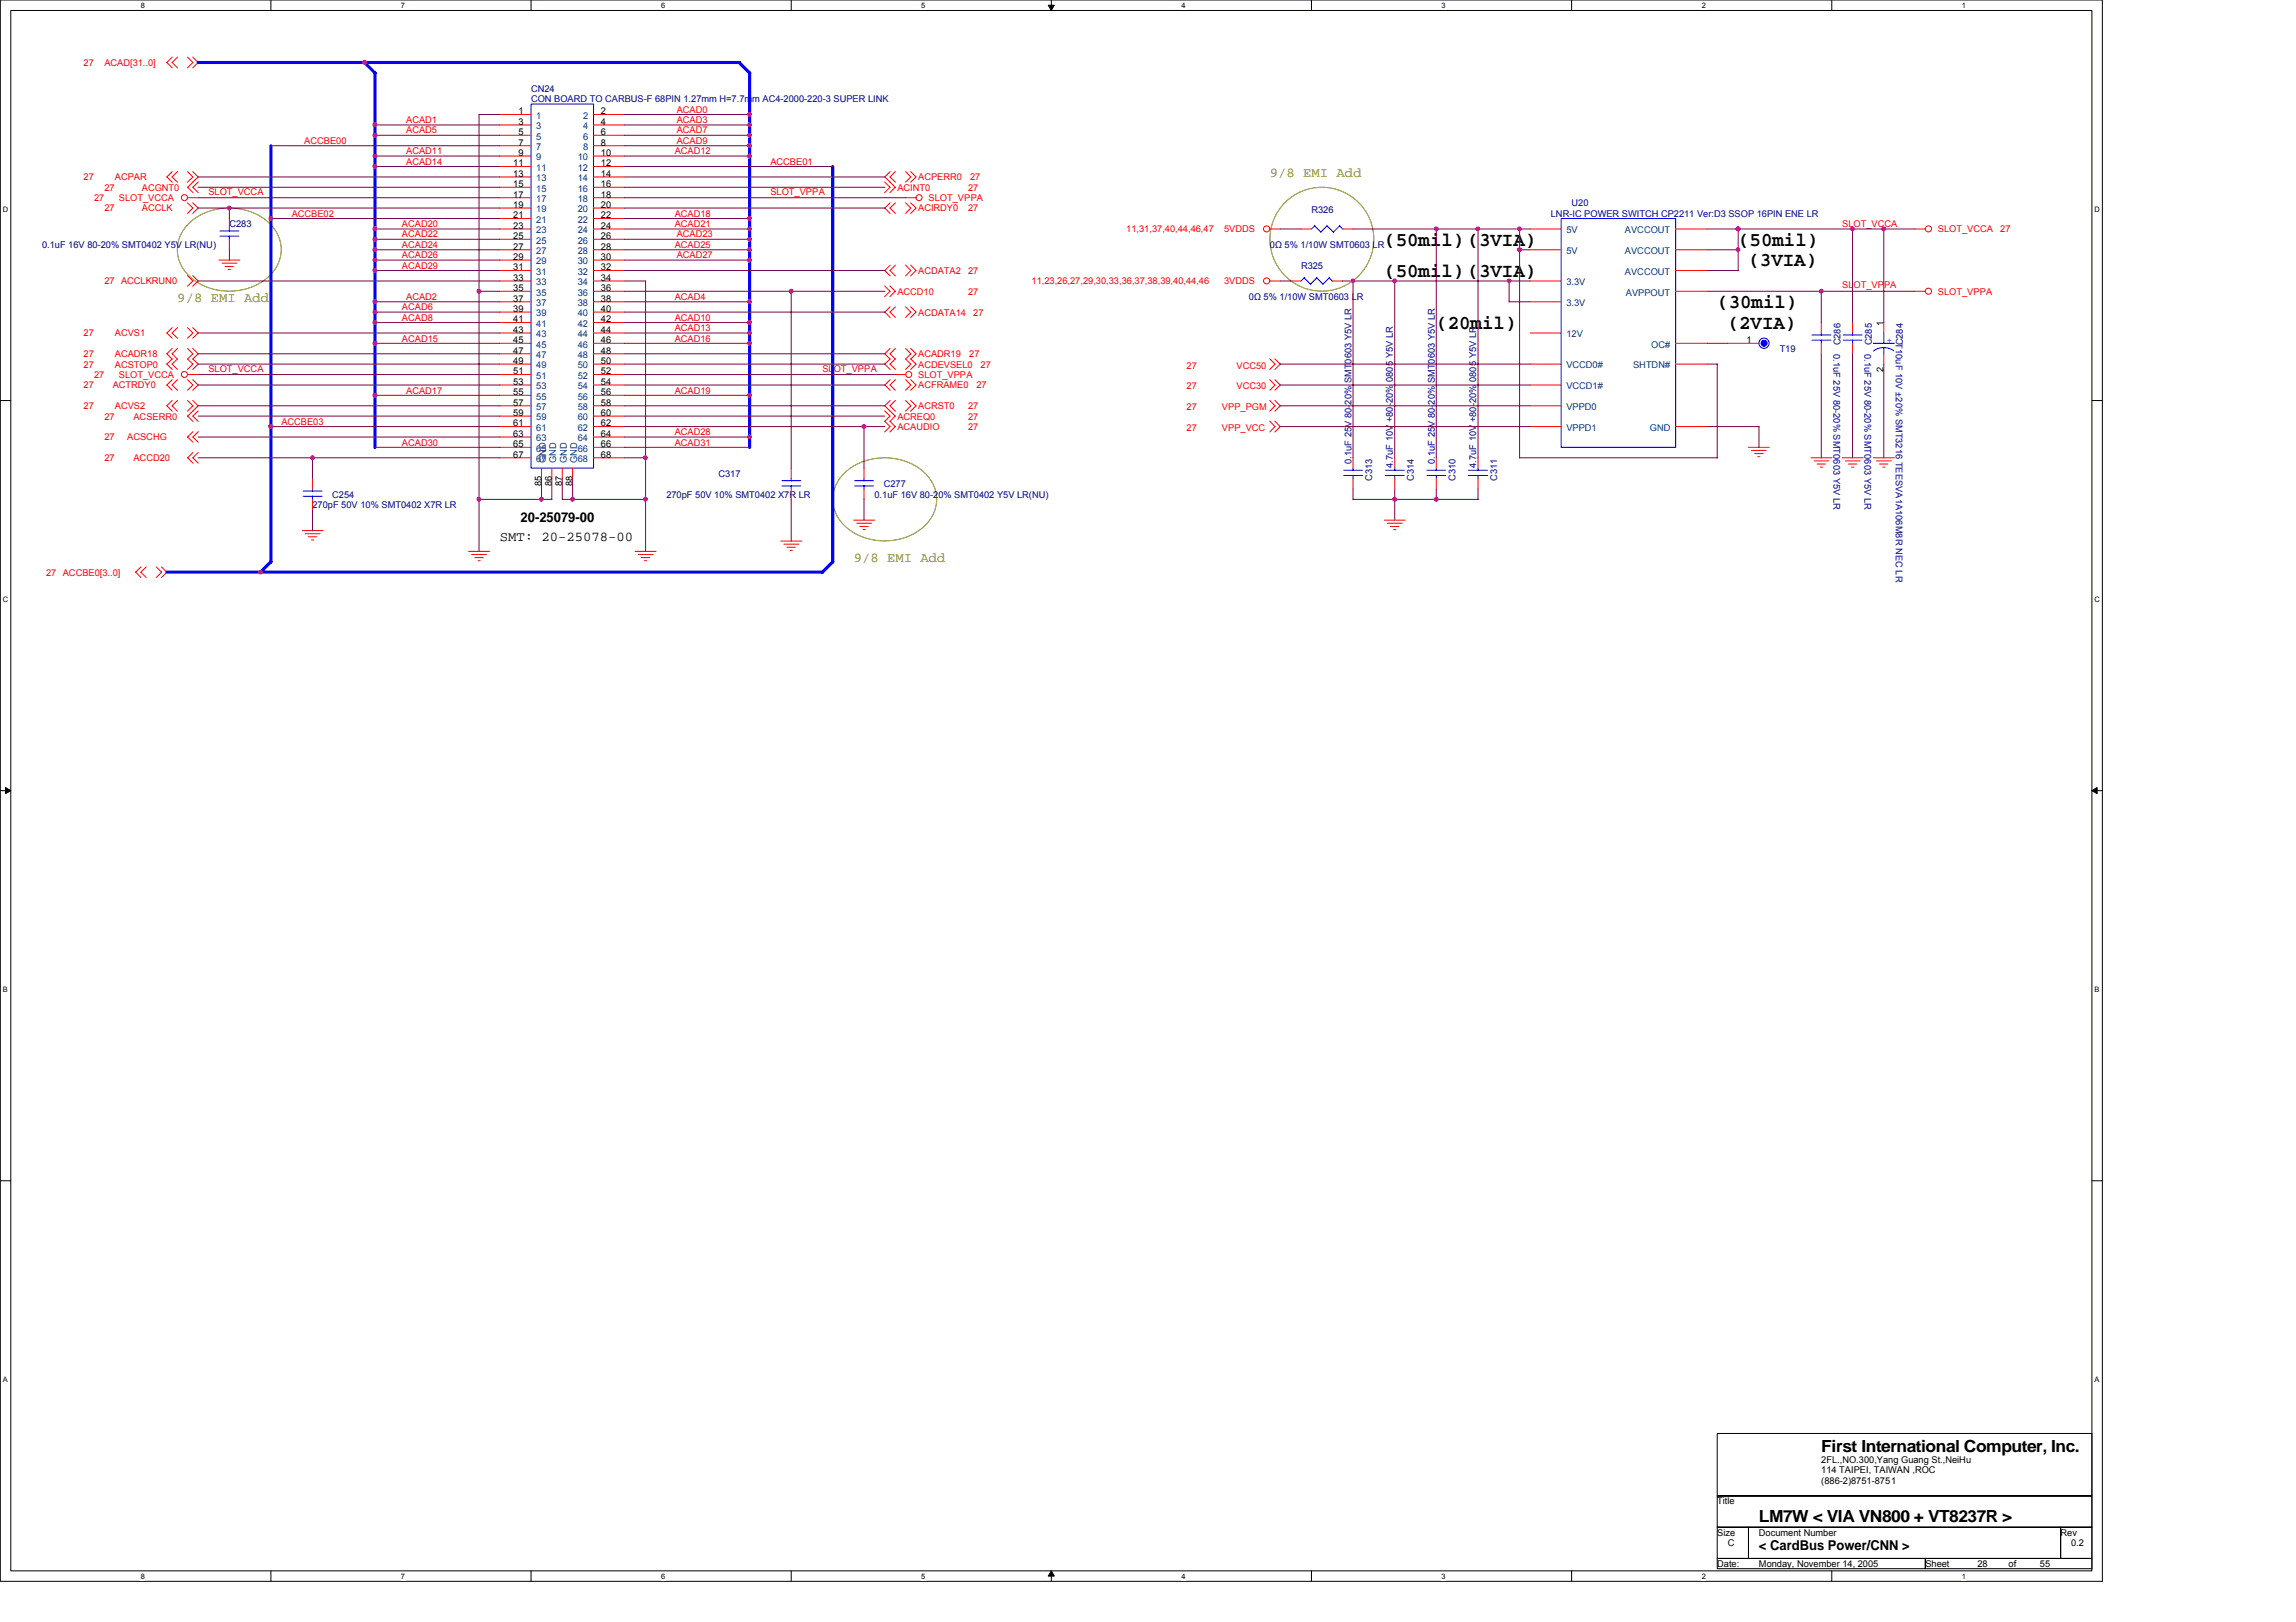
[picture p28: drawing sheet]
<svg xmlns="http://www.w3.org/2000/svg" width="297mm" height="210mm" viewBox="0 0 297 210" stroke-linecap="round" stroke-linejoin="round" font-family="sans-serif">
<defs><g id="words">
<g font-size="2.6">
<text x="179.1" y="31.8">(50mil)(3VIA)</text>
<text x="179.1" y="35.8">(50mil)(3VIA)</text>
<text x="224.9" y="31.8">(50mil)</text>
<text x="226.2" y="34.5">(3VIA)</text>
<text x="222.2" y="39.8">(30mil)</text>
<text x="185.8" y="42.5">(20mil)</text>
<text x="223.5" y="42.5">(2VIA)</text>
</g>
<g font-size="2.2">
<text x="235.6" y="187.9">First International Computer, Inc.</text>
<text x="227.6" y="197">LM7W &lt; VIA VN800 + VT8237R &gt;</text>
</g>
<g font-size="1.8" fill="#808000">
<text x="164.3" y="22.9">9/8 EMI Add</text>
<text x="22.9" y="39.1">9/8 EMI Add</text>
<text x="110.4" y="72.7">9/8 EMI Add</text>
</g>
<g font-size="1.8">
<text x="64.7" y="70">SMT: 20-25078-00</text>
<text x="67.3" y="67.6">20-25079-00</text>
<text x="227.6" y="200.6">&lt; CardBus Power/CNN &gt;</text>
</g>
<g font-size="1.2" fill="#f00">
<text x="10.8" y="8.5">27</text>
<text x="13.5" y="8.5">ACAD[31..0]</text>
<text x="52.6" y="15.9">ACAD1</text>
<text x="52.6" y="17.3">ACAD5</text>
<text x="87.5" y="17.3">ACAD7</text>
<text x="87.5" y="15.9">ACAD3</text>
<text x="87.5" y="14.6">ACAD0</text>
<text x="10.8" y="23.3">27</text>
<text x="14.9" y="23.3">ACPAR</text>
<text x="39.4" y="18.6">ACCBE00</text>
<text x="52.6" y="21.3">ACAD14</text>
<text x="52.6" y="20">ACAD11</text>
<text x="87.3" y="20">ACAD12</text>
<text x="87.5" y="18.6">ACAD9</text>
<text x="99.7" y="21.3">ACCBE01</text>
<text x="118.8" y="23.3">ACPERR0</text>
<text x="125.5" y="23.3">27</text>
<text x="12.2" y="26">27</text>
<text x="13.5" y="24.7">27</text>
<text x="13.5" y="27.4">27</text>
<text x="15.4" y="26">SLOT_VCCA</text>
<text x="18.3" y="24.7">ACGNT0</text>
<text x="18.3" y="27.4">ACCLK</text>
<text x="27" y="25.2">SLOT_VCCA</text>
<text x="37.7" y="28">ACCBE02</text>
<text x="52" y="29.4">ACAD20</text>
<text x="87.3" y="29.4">ACAD21</text>
<text x="87.3" y="28">ACAD18</text>
<text x="99.7" y="25.2">SLOT_VPPA</text>
<text x="116.1" y="24.7">ACINT0</text>
<text x="118.8" y="27.4">ACIRDY0</text>
<text x="120.1" y="26">SLOT_VPPA</text>
<text x="125.2" y="27.4">27</text>
<text x="125.2" y="24.7">27</text>
<text x="238.3" y="29.4">SLOT_VCCA</text>
<text x="52" y="33.4">ACAD26</text>
<text x="52" y="34.8">ACAD29</text>
<text x="52" y="30.7">ACAD22</text>
<text x="52" y="32.1">ACAD24</text>
<text x="87.3" y="32.1">ACAD25</text>
<text x="87.5" y="33.4">ACAD27</text>
<text x="87.5" y="30.7">ACAD23</text>
<text x="118.8" y="35.4">ACDATA2</text>
<text x="125.2" y="35.4">27</text>
<text x="145.7" y="30.1">11,31,37,40,44,46,47</text>
<text x="158.4" y="30.1">5VDDS</text>
<text x="250.7" y="30.1">SLOT_VCCA</text>
<text x="258.8" y="30.1">27</text>
<text x="13.5" y="36.8">27 ACCLKRUN0</text>
<text x="52" y="40.2">ACAD6</text>
<text x="52" y="41.5">ACAD8</text>
<text x="52.6" y="38.8">ACAD2</text>
<text x="87.3" y="38.8">ACAD4</text>
<text x="87.3" y="41.5">ACAD10</text>
<text x="116.1" y="38.1">ACCD10</text>
<text x="118.8" y="40.8">ACDATA14</text>
<text x="125.2" y="38.1">27</text>
<text x="125.9" y="40.8">27</text>
<text x="133.5" y="36.8">11,23,26,27,29,30,33,36,37,38,39,40,44,46</text>
<text x="158.4" y="36.8">3VDDS</text>
<text x="238.3" y="37.3">SLOT_VPPA</text>
<text x="250.7" y="38.1">SLOT_VPPA</text>
<text x="10.8" y="47.6">27</text>
<text x="10.8" y="46.2">27</text>
<text x="10.8" y="43.5">27</text>
<text x="14.9" y="47.6">ACSTOP0</text>
<text x="14.9" y="46.2">ACADR18</text>
<text x="14.9" y="43.5">ACVS1</text>
<text x="52" y="44.2">ACAD15</text>
<text x="87.3" y="42.8">ACAD13</text>
<text x="87.3" y="44.2">ACAD16</text>
<text x="118.8" y="47.6">ACDEVSEL0</text>
<text x="118.8" y="46.2">ACADR19</text>
<text x="125.4" y="46.2">27</text>
<text x="126.9" y="47.6">27</text>
<text x="153.5" y="47.7">27</text>
<text x="160" y="47.7">VCC50</text>
<text x="10.8" y="52.9">27</text>
<text x="10.8" y="50.2">27</text>
<text x="12.2" y="48.9">27</text>
<text x="14.6" y="50.2">ACTRDY0</text>
<text x="14.9" y="52.9">ACVS2</text>
<text x="15.4" y="48.9">SLOT_VCCA</text>
<text x="27" y="48.1">SLOT_VCCA</text>
<text x="52.6" y="50.9">ACAD17</text>
<text x="87.3" y="50.9">ACAD19</text>
<text x="106.4" y="48.1">SLOT_VPPA</text>
<text x="118.8" y="50.2">ACFRAME0</text>
<text x="118.8" y="52.9">ACRST0</text>
<text x="118.8" y="48.9">SLOT_VPPA</text>
<text x="125.2" y="52.9">27</text>
<text x="126.3" y="50.2">27</text>
<text x="153.5" y="53.1">27</text>
<text x="153.5" y="50.4">27</text>
<text x="158.1" y="53.1">VPP_PGM</text>
<text x="160" y="50.4">VCC30</text>
<text x="13.5" y="57">27</text>
<text x="13.5" y="54.3">27</text>
<text x="13.5" y="59.7">27</text>
<text x="16.5" y="57">ACSCHG</text>
<text x="17.3" y="54.3">ACSERR0</text>
<text x="17.3" y="59.7">ACCD20</text>
<text x="36.4" y="54.9">ACCBE03</text>
<text x="52" y="57.7">ACAD30</text>
<text x="87.3" y="57.7">ACAD31</text>
<text x="87.3" y="56.3">ACAD28</text>
<text x="116.1" y="55.6">ACAUDIO</text>
<text x="116.1" y="54.3">ACREQ0</text>
<text x="125.2" y="54.3">27</text>
<text x="125.2" y="55.6">27</text>
<text x="153.5" y="55.8">27</text>
<text x="158.1" y="55.8">VPP_VCC</text>
<text x="6" y="74.5">27 ACCBE0[3..0]</text>
</g>
<g font-size="1.2" fill="#000080">
<text x="68.7" y="11.9">CN24</text>
<text x="68.7" y="13.2">CON BOARD TO CARBUS-F 68PIN 1.27mm H=7.7mm AC4-2000-220-3 SUPER LINK</text>
<text x="29.7" y="29.4">C283</text>
<text x="169.7" y="27.6">R326</text>
<text x="200.6" y="28">LNR-IC POWER SWITCH CP2211 Ver:D3 SSOP 16PIN ENE LR</text>
<text x="203.3" y="26.7">U20</text>
<text x="5.4" y="32.1">0.1uF 16V 80-20% SMT0402 Y5V LR(NU)</text>
<text x="164.3" y="32.1">0Ω 5% 1/10W SMT0603 LR</text>
<text x="168.3" y="34.8">R325</text>
<text x="161.6" y="38.8">0Ω 5% 1/10W SMT0603 LR</text>
<text x="230.2" y="45.5">T19</text>
<text x="237.2" y="45.8" transform="rotate(90 237.2 45.8)">0.1uF 25V 80-20% SMT0603 Y5V LR</text>
<text x="238.1" y="44.7" transform="rotate(-90 238.1 44.7)">C286</text>
<text x="241.2" y="45.8" transform="rotate(90 241.2 45.8)">0.1uF 25V 80-20% SMT0603 Y5V LR</text>
<text x="242.1" y="44.7" transform="rotate(-90 242.1 44.7)">C285</text>
<text x="245.3" y="44.4" transform="rotate(90 245.3 44.4)">T10uF 10V ±20% SMT3216 TEESVA1A106M8R NEC LR</text>
<text x="246.2" y="44.7" transform="rotate(-90 246.2 44.7)">C284</text>
<text x="40.4" y="65.7">270pF 50V 10% SMT0402 X7R LR</text>
<text x="43" y="64.4">C254</text>
<text x="86.2" y="64.4">270pF 50V 10% SMT0402 X7R LR</text>
<text x="92.9" y="61.7">C317</text>
<text x="113.1" y="64.4">0.1uF 16V 80-20% SMT0402 Y5V LR(NU)</text>
<text x="114.3" y="63">C277</text>
<text x="174.8" y="60" transform="rotate(-90 174.8 60)">0.1uF 25V 80-20% SMT0603 Y5V LR</text>
<text x="177.5" y="62.2" transform="rotate(-90 177.5 62.2)">C313</text>
<text x="180.2" y="60.6" transform="rotate(-90 180.2 60.6)">4.7uF 10V +80-20% 0805 Y5V LR</text>
<text x="182.9" y="62.2" transform="rotate(-90 182.9 62.2)">C314</text>
<text x="185.6" y="60" transform="rotate(-90 185.6 60)">0.1uF 25V 80-20% SMT0603 Y5V LR</text>
<text x="188.3" y="62.2" transform="rotate(-90 188.3 62.2)">C310</text>
<text x="191" y="60.6" transform="rotate(-90 191 60.6)">4.7uF 10V +80-20% 0805 Y5V LR</text>
<text x="193.7" y="62.2" transform="rotate(-90 193.7 62.2)">C311</text>
</g>
<g font-size="1.2">
<text x="67.1" y="14.8">1</text>
<text x="67.1" y="16.2">3</text>
<text x="67.1" y="17.5">5</text>
<text x="77.7" y="14.8">2</text>
<text x="77.7" y="16.2">4</text>
<text x="77.7" y="17.5">6</text>
<text x="66.4" y="21.5">11</text>
<text x="66.4" y="22.9">13</text>
<text x="67.1" y="18.8">7</text>
<text x="67.1" y="20.2">9</text>
<text x="77.7" y="18.8">8</text>
<text x="77.7" y="20.2">10</text>
<text x="77.7" y="21.5">12</text>
<text x="77.7" y="22.9">14</text>
<text x="66.4" y="24.2">15</text>
<text x="66.4" y="25.6">17</text>
<text x="66.4" y="26.9">19</text>
<text x="66.4" y="28.3">21</text>
<text x="66.4" y="29.6">23</text>
<text x="77.7" y="24.2">16</text>
<text x="77.7" y="25.6">18</text>
<text x="77.7" y="26.9">20</text>
<text x="77.7" y="28.3">22</text>
<text x="77.7" y="29.6">24</text>
<text x="66.4" y="30.9">25</text>
<text x="66.4" y="32.3">27</text>
<text x="66.4" y="33.6">29</text>
<text x="66.4" y="35">31</text>
<text x="77.7" y="30.9">26</text>
<text x="77.7" y="32.3">28</text>
<text x="77.7" y="33.6">30</text>
<text x="77.7" y="35">32</text>
<text x="66.4" y="36.3">33</text>
<text x="66.4" y="37.7">35</text>
<text x="66.4" y="39">37</text>
<text x="66.4" y="40.4">39</text>
<text x="66.4" y="41.7">41</text>
<text x="77.7" y="36.3">34</text>
<text x="77.7" y="37.7">36</text>
<text x="77.7" y="39">38</text>
<text x="77.7" y="40.4">40</text>
<text x="77.7" y="41.7">42</text>
<text x="66.4" y="43.1">43</text>
<text x="66.4" y="44.4">45</text>
<text x="66.4" y="45.8">47</text>
<text x="66.4" y="47.1">49</text>
<text x="77.7" y="43.1">44</text>
<text x="77.7" y="44.4">46</text>
<text x="77.7" y="45.8">48</text>
<text x="77.7" y="47.1">50</text>
<text x="225.9" y="44.4">1</text>
<text x="243.7" y="42.1" transform="rotate(-90 243.7 42.1)">1</text>
<text x="66.4" y="48.5">51</text>
<text x="66.4" y="49.8">53</text>
<text x="66.4" y="51.1">55</text>
<text x="66.4" y="52.5">57</text>
<text x="66.4" y="53.8">59</text>
<text x="77.7" y="48.5">52</text>
<text x="77.7" y="49.8">54</text>
<text x="77.7" y="51.1">56</text>
<text x="77.7" y="52.5">58</text>
<text x="77.7" y="53.8">60</text>
<text x="243.7" y="48.1" transform="rotate(-90 243.7 48.1)">2</text>
<text x="66.4" y="55.2">61</text>
<text x="66.4" y="56.5">63</text>
<text x="66.4" y="57.9">65</text>
<text x="66.4" y="59.2">67</text>
<text x="77.7" y="55.2">62</text>
<text x="77.7" y="56.5">64</text>
<text x="77.7" y="57.9">66</text>
<text x="77.7" y="59.2">68</text>
<text x="70" y="62.9" transform="rotate(-90 70 62.9)">85</text>
<text x="71.4" y="62.9" transform="rotate(-90 71.4 62.9)">86</text>
<text x="72.7" y="62.9" transform="rotate(-90 72.7 62.9)">87</text>
<text x="74.1" y="62.9" transform="rotate(-90 74.1 62.9)">88</text>
<text x="235.6" y="189.3">2FL.,NO.300,Yang Guang St.,NeiHu</text>
<text x="235.6" y="190.6">114 TAIPEI, TAIWAN ,ROC</text>
<text x="222.2" y="194.7">Title</text>
<text x="235.6" y="192">(886-2)8751-8751</text>
<text x="222.2" y="198.7">Size</text>
<text x="222.2" y="202.8">Date:</text>
<text x="223.5" y="200.1">C</text>
<text x="227.6" y="198.7">Document Number</text>
<text x="227.6" y="202.8">Monday, November 14, 2005</text>
<text x="249.1" y="202.8">Sheet</text>
<text x="255.8" y="202.8">28</text>
<text x="259.9" y="202.8">of</text>
<text x="263.9" y="202.8">55</text>
<text x="266.6" y="198.7">Rev</text>
<text x="267.9" y="200.1">0.2</text>
</g>
<g font-size="1.2" fill="#004080">
<text x="69.4" y="15.4">1</text>
<text x="69.4" y="16.7">3</text>
<text x="75.4" y="15.4">2</text>
<text x="75.4" y="16.7">4</text>
<text x="69.4" y="18.1">5</text>
<text x="69.4" y="19.4">7</text>
<text x="69.4" y="20.7">9</text>
<text x="69.4" y="22.1">11</text>
<text x="69.4" y="23.5">13</text>
<text x="74.8" y="20.7">10</text>
<text x="74.8" y="22.1">12</text>
<text x="74.8" y="23.5">14</text>
<text x="75.4" y="18.1">6</text>
<text x="75.4" y="19.4">8</text>
<text x="69.4" y="24.8">15</text>
<text x="69.4" y="26.1">17</text>
<text x="69.4" y="27.5">19</text>
<text x="69.4" y="28.8">21</text>
<text x="74.8" y="24.8">16</text>
<text x="74.8" y="26.1">18</text>
<text x="74.8" y="27.5">20</text>
<text x="74.8" y="28.8">22</text>
<text x="69.4" y="30.2">23</text>
<text x="69.4" y="31.5">25</text>
<text x="69.4" y="32.9">27</text>
<text x="69.4" y="34.2">29</text>
<text x="69.4" y="35.6">31</text>
<text x="74.8" y="30.2">24</text>
<text x="74.8" y="31.5">26</text>
<text x="74.8" y="32.9">28</text>
<text x="74.8" y="34.2">30</text>
<text x="74.8" y="35.6">32</text>
<text x="202.6" y="32.9">5V</text>
<text x="202.6" y="30.2">5V</text>
<text x="210.2" y="30.2">AVCCOUT</text>
<text x="210.2" y="32.9">AVCCOUT</text>
<text x="210.2" y="35.6">AVCCOUT</text>
<text x="69.4" y="36.9">33</text>
<text x="69.4" y="38.2">35</text>
<text x="69.4" y="39.6">37</text>
<text x="69.4" y="40.9">39</text>
<text x="74.8" y="36.9">34</text>
<text x="74.8" y="38.2">36</text>
<text x="74.8" y="39.6">38</text>
<text x="74.8" y="40.9">40</text>
<text x="202.6" y="39.6">3.3V</text>
<text x="202.6" y="36.9">3.3V</text>
<text x="210.4" y="38.2">AVPPOUT</text>
<text x="69.4" y="42.3">41</text>
<text x="69.4" y="43.6">43</text>
<text x="69.4" y="45">45</text>
<text x="69.4" y="46.3">47</text>
<text x="69.4" y="47.7">49</text>
<text x="74.8" y="42.3">42</text>
<text x="74.8" y="43.6">44</text>
<text x="74.8" y="45">46</text>
<text x="74.8" y="46.3">48</text>
<text x="74.8" y="47.7">50</text>
<text x="202.6" y="47.7">VCCD0#</text>
<text x="202.6" y="43.6">12V</text>
<text x="211.3" y="47.7">SHTDN#</text>
<text x="213.6" y="45">OC#</text>
<text x="69.4" y="49">51</text>
<text x="69.4" y="50.4">53</text>
<text x="69.4" y="51.7">55</text>
<text x="69.4" y="53.1">57</text>
<text x="74.8" y="49">52</text>
<text x="74.8" y="50.4">54</text>
<text x="74.8" y="51.7">56</text>
<text x="74.8" y="53.1">58</text>
<text x="202.6" y="50.4">VCCD1#</text>
<text x="202.6" y="53.1">VPPD0</text>
<text x="69.4" y="54.4">59</text>
<text x="69.4" y="55.8">61</text>
<text x="69.4" y="57.1">63</text>
<text x="69.4" y="58.4">65</text>
<text x="69.4" y="59.8">67</text>
<text x="70.6" y="59.9" transform="rotate(-90 70.6 59.9)">GND</text>
<text x="72" y="59.9" transform="rotate(-90 72 59.9)">GND</text>
<text x="73.3" y="59.9" transform="rotate(-90 73.3 59.9)">GND</text>
<text x="74.7" y="59.9" transform="rotate(-90 74.7 59.9)">GND</text>
<text x="74.8" y="54.4">60</text>
<text x="74.8" y="55.8">62</text>
<text x="74.8" y="57.1">64</text>
<text x="74.8" y="58.4">66</text>
<text x="74.8" y="59.8">68</text>
<text x="202.6" y="55.8">VPPD1</text>
<text x="213.4" y="55.8">GND</text>
</g>
<text font-size="1.2" fill="#00f" x="244.1" y="44.3">+</text>
<g font-size="1">
<text x="18.2" y="1">8</text>
<text x="51.9" y="1">7</text>
<text x="85.5" y="1">6</text>
<text x="119.2" y="1">5</text>
<text x="152.8" y="1">4</text>
<text x="186.5" y="1">3</text>
<text x="220.2" y="1">2</text>
<text x="253.8" y="1">1</text>
<text x=".4" y="27.4">D</text>
<text x="271" y="27.4">D</text>
<text x=".4" y="77.9">C</text>
<text x="271" y="77.9">C</text>
<text x=".4" y="128.4">B</text>
<text x="271" y="128.4">B</text>
<text x=".4" y="178.9">A</text>
<text x="271" y="178.9">A</text>
<text x="18.2" y="204.3">8</text>
<text x="51.9" y="204.3">7</text>
<text x="85.5" y="204.3">6</text>
<text x="119.2" y="204.3">5</text>
<text x="152.8" y="204.3">4</text>
<text x="186.5" y="204.3">3</text>
<text x="220.2" y="204.3">2</text>
<text x="253.8" y="204.3">1</text>
</g>
</g></defs>
<path d="M0 0h272v204.6h-272zM1.4 1.4h269.2v201.9h-269.2z" fill="none" stroke="#000" stroke-width=".13"/>
<g fill="#fff">
<path d="M18.2 .1h.6v1.1h-.6z"/>
<path d="M18.2 203.4h.6v1.1h-.6z"/>
</g>
<path d="M35 0v1.4M35 203.3v1.3" fill="none" stroke="#000" stroke-width=".13"/>
<g fill="#fff">
<path d="M51.9 .1h.5v1.1h-.5z"/>
<path d="M51.9 203.4h.5v1.1h-.5z"/>
</g>
<path d="M68.7 0v1.4M68.7 203.3v1.3" fill="none" stroke="#000" stroke-width=".13"/>
<g fill="#fff">
<path d="M85.5 .1h.6v1.1h-.6z"/>
<path d="M85.5 203.4h.6v1.1h-.6z"/>
</g>
<path d="M102.4 0v1.4M102.4 203.3v1.3" fill="none" stroke="#000" stroke-width=".13"/>
<g fill="#fff">
<path d="M119.2 .1h.5v1.1h-.5z"/>
<path d="M119.2 203.4h.5v1.1h-.5z"/>
</g>
<path d="M136 0v1.4M136 203.3v1.3" fill="none" stroke="#000" stroke-width=".13"/>
<path d="M135.6 .7h.8l-.4 .7zM136 203.3l.4 .7h-.8z" fill="#000" stroke="#000" stroke-width=".13"/>
<g fill="#fff">
<path d="M152.8 .1h.6v1.1h-.6z"/>
<path d="M152.8 203.4h.6v1.1h-.6z"/>
</g>
<path d="M169.7 0v1.4M169.7 203.3v1.3" fill="none" stroke="#000" stroke-width=".13"/>
<g fill="#fff">
<path d="M186.5 .1h.5v1.1h-.5z"/>
<path d="M186.5 203.4h.5v1.1h-.5z"/>
</g>
<path d="M203.3 0v1.4M203.3 203.3v1.3" fill="none" stroke="#000" stroke-width=".13"/>
<g fill="#fff">
<path d="M220.2 .1h.5v1.1h-.5z"/>
<path d="M220.2 203.4h.5v1.1h-.5z"/>
</g>
<path d="M237 0v1.4M237 203.3v1.3" fill="none" stroke="#000" stroke-width=".13"/>
<g fill="#fff">
<path d="M253.8 .1h.5v1.1h-.5z"/>
<path d="M253.8 203.4h.5v1.1h-.5z"/>
<path d="M.4 26.6h.7v1h-.7z"/>
<path d="M271 26.6h.6v1h-.6z"/>
<path d="M.4 77.1h.7v1h-.7z"/>
<path d="M271 77.1h.6v1h-.6z"/>
</g>
<path d="M0 51.8h1.4M270.6 51.8h1.4" fill="none" stroke="#000" stroke-width=".13"/>
<g fill="#fff">
<path d="M.4 127.6h.6v1h-.6z"/>
<path d="M271 127.6h.6v1h-.6z"/>
</g>
<path d="M0 102.3h1.4M270.6 102.3h1.4" fill="none" stroke="#000" stroke-width=".13"/>
<path d="M.7 101.9l.7 .4-.7 .4zM270.6 102.3l.7-.4v.8z" fill="#000" stroke="#000" stroke-width=".13"/>
<g fill="#fff">
<path d="M.4 178h.6v1.1h-.6z"/>
<path d="M271 178h.6v1.1h-.6z"/>
</g>
<path d="M0 152.8h1.4M270.6 152.8h1.4M222.2 185.5h48.4v8.1h-48.4zM222.2 193.6h48.4v4h-48.4zM222.2 197.6h4v4.1h-4zM226.2 197.6h40.4v4.1h-40.4zM266.6 197.6h4v4.1h-4zM222.2 201.7h26.9v1.3h-26.9zM249.1 201.7h21.5v1.3h-21.5z" fill="none" stroke="#000" stroke-width=".13"/>
<g fill="none" stroke="#808000" stroke-width=".13">
<path d="M24.2 29.1a7.8 7.8 0 0 1 10.9 0 4.6 4.6 0 0 1-.7 7 7.8 7.8 0 0 1-10.2-.6 4.5 4.5 0 0 1 0-6.4zM109 61.4a7.8 7.8 0 0 1 10.9 0 4.6 4.6 0 0 1-.7 7 7.8 7.8 0 0 1-10.2-.6 4.5 4.5 0 0 1 0-6.4z"/>
<circle cx="171" cy="31" r="6.7"/>
</g>
<g fill="none" stroke="#f00" stroke-width=".13">
<path d="M22.3 7.4l-.7 .7 .7 .7M23 7.4l-.7 .7 .7 .7M24.3 7.4l.7 .7-.7 .7M24.9 7.4l.7 .7-.7 .7M64.7 14.8h4M64.7 16.2h4M64.7 17.5h4M64.7 18.9h4M76.8 14.8h4M76.8 16.2h4M76.8 17.5h4M76.8 18.9h4"/>
<path d="M22.3 22.2l-.7 .7 .7 .7M23 22.2l-.7 .7 .7 .7M24.3 26.2l.7 .7-.7 .7M24.3 35.7l.7 .7-.7 .6M24.3 25.6h1.3M24.3 22.2l.7 .7-.7 .7M24.9 26.2l.7 .7-.7 .7M24.9 35.7l.7 .7-.7 .6M24.9 22.2l.7 .7-.7 .7M25 23.5l-.7 .7 .7 .7M25.7 23.5l-.7 .7 .7 .7M28.3 33.7h2.7"/>
<path d="M28.7 34.1h1.9M29.1 34.5h1.1M29.5 34.9h.3M29.7 28.3v1.3M29.7 31v1.3M64.7 25.6h4M64.7 29.6h4M64.7 36.4h4M64.7 37.7h4M64.7 33.7h4M64.7 32.3h4M64.7 35h4"/>
<path d="M64.7 39.1h4M64.7 20.2h4M64.7 21.5h4M64.7 22.9h4M64.7 24.2h4M64.7 26.9h4M64.7 28.3h4M64.7 31h4M76.8 25.6h4M76.8 29.6h4M76.8 36.4h4M76.8 37.7h4"/>
<path d="M76.8 33.7h4M76.8 32.3h4M76.8 35h4M76.8 39.1h4M76.8 20.2h4M76.8 21.5h4M76.8 22.9h4M76.8 24.2h4M76.8 26.9h4M76.8 28.3h4M76.8 31h4M114.4 23.5l.7 .7-.7 .7"/>
<path d="M114.4 37l.7 .7-.7 .7M115.1 23.5l.7 .7-.7 .7M115.1 37l.7 .7-.7 .7M115.2 26.2l-.7 .7 .7 .7M115.2 39.7l-.7 .7 .7 .7M115.2 34.3l-.7 .7 .7 .7M115.2 22.2l-.7 .7 .7 .7M115.8 26.2l-.7 .7 .7 .7M115.8 39.7l-.7 .7 .7 .7M115.8 34.3l-.7 .7 .7 .7M115.8 22.2l-.7 .7 .7 .7M117.2 26.2l.6 .7-.6 .7"/>
<path d="M117.2 39.7l.6 .7-.6 .7M117.2 34.3l.6 .7-.6 .7M117.2 22.2l.6 .7-.6 .7M117.2 25.6h1.3M117.8 26.2l.7 .7-.7 .7M117.8 39.7l.7 .7-.7 .7M117.8 34.3l.7 .7-.7 .7M117.8 22.2l.7 .7-.7 .7M164.3 29.6h1.3M164.3 36.4h1.3M167 36.4h1.3M168.3 29.6h1.4"/>
<path d="M172.4 36.4h1.3M173.7 29.6h1.3M197.9 29.6h4.1M197.9 36.4h4.1M197.9 32.3h4.1M197.9 39.1h4.1M216.8 29.6h4M216.8 37.7h4M216.8 32.3h4M216.8 35h4M247.8 29.6h1.3M247.8 37.7h1.3"/>
<path d="M22.3 46.4l-.7 .7 .7 .7M22.3 51.8l-.7 .7 .7 .7M22.3 49.1l-.7 .7 .7 .7M22.3 45.1l-.7 .7 .7 .7M22.3 42.4l-.7 .7 .7 .7M23 49.1l-.7 .7 .7 .7M23 46.4l-.7 .7 .7 .7M23 51.8l-.7 .7 .7 .7M23 45.1l-.7 .7 .7 .7M23 42.4l-.7 .7 .7 .7M24.3 46.4l.7 .7-.7 .7M24.3 51.8l.7 .7-.7 .7"/>
<path d="M24.3 45.1l.7 .7-.7 .7M24.3 42.4l.7 .7-.7 .7M24.3 48.5h1.3M24.3 49.1l.7 .7-.7 .7M24.9 46.4l.7 .7-.7 .7M24.9 51.8l.7 .7-.7 .7M24.9 45.1l.7 .7-.7 .7M24.9 49.1l.7 .7-.7 .7M24.9 42.4l.7 .7-.7 .7M25 55.9l-.7 .7 .7 .6M25 53.2l-.7 .6 .7 .7M25 58.5l-.7 .7 .7 .7"/>
<path d="M25.7 55.9l-.7 .7 .7 .6M25.7 53.2l-.7 .6 .7 .7M25.7 58.5l-.7 .7 .7 .7M64.7 48.5h4M64.7 59.2h4M64.7 57.9h4M64.7 44.4h4M64.7 47.1h4M64.7 55.2h4M64.7 49.8h4M64.7 43.1h4M64.7 52.5h4"/>
<path d="M64.7 40.4h4M64.7 41.7h4M64.7 45.8h4M64.7 51.2h4M64.7 53.8h4M64.7 56.6h4M76.8 48.5h4M76.8 59.2h4M76.8 57.9h4M76.8 44.4h4M76.8 47.1h4M76.8 55.2h4"/>
<path d="M76.8 49.8h4M76.8 43.1h4M76.8 52.5h4M76.8 40.4h4M76.8 41.7h4M76.8 45.8h4M76.8 51.2h4M76.8 53.8h4M76.8 56.6h4M114.4 54.5l.7 .7-.7 .7M114.4 53.2l.7 .6-.7 .7M115.1 54.5l.7 .7-.7 .7"/>
<path d="M115.1 53.2l.7 .6-.7 .7M115.2 49.1l-.7 .7 .7 .7M115.2 51.8l-.7 .7 .7 .7M115.2 46.4l-.7 .7 .7 .7M115.2 45.1l-.7 .7 .7 .7M115.8 48.5h1.4M115.8 49.1l-.7 .7 .7 .7M115.8 51.8l-.7 .7 .7 .7M115.8 46.4l-.7 .7 .7 .7M115.8 45.1l-.7 .7 .7 .7M117.2 49.1l.6 .7-.6 .7M117.2 51.8l.6 .7-.6 .7"/>
<path d="M117.2 46.4l.6 .7-.6 .7M117.2 45.1l.6 .7-.6 .7M117.8 45.1l.7 .7-.7 .7M117.8 49.1l.7 .7-.7 .7M117.8 51.8l.7 .7-.7 .7M117.8 46.4l.7 .7-.7 .7M164.3 51.8l.6 .7-.6 .7M164.3 46.4l.6 .7-.6 .7M164.3 49.1l.6 .7-.6 .7M164.3 54.5l.6 .7-.6 .7M164.9 51.8l.7 .7-.7 .7M164.9 46.4l.7 .7-.7 .7"/>
<path d="M164.9 49.1l.7 .7-.7 .7M164.9 54.5l.7 .7-.7 .7M175 59.2v1.4M180.4 59.2v1.4M185.8 59.2v1.4M191.2 59.2v1.4M197.9 47.1h4.1M197.9 55.2h4.1M197.9 49.8h4.1M197.9 43.1h4.1M197.9 52.5h4.1M216.8 44.4h4"/>
<path d="M216.8 47.1h4M216.8 55.2h4M223.5 44.4h4.1M226.2 57.9h2.7M226.6 58.3h1.9M227 58.7h1.1M227.4 59.1h.3M234.3 59.2h2.7M234.7 59.6h1.9M235.6 41.7v1.4M235.6 44.4v1.4M238.3 59.2h2.7"/>
<path d="M238.7 59.6h1.9M239.7 41.7v1.4M239.7 44.4v1.4M242.4 59.2h2.7M242.8 59.6h1.9M243.7 41.7v1.4M243.7 45.8v1.3M18.2 73.4l-.7 .6 .7 .7M18.9 73.4l-.7 .6 .7 .7M20.2 73.4l.7 .6-.7 .7M20.9 73.4l.7 .6-.7 .7M39.1 68.7h2.7"/>
<path d="M39.5 69.1h1.9M39.9 69.5h1.1M40.3 69.9h.3M40.4 61.9v1.4M40.4 64.6v1.4M60.6 71.4h2.7M61 71.8h1.9M61.4 72.2h1.1M61.8 72.6h.3M70.1 60.6v1.3M71.4 60.6v1.3M72.7 60.6v1.3"/>
<path d="M74.1 60.6v1.3M82.2 71.4h2.7M82.6 71.8h1.9M82.9 72.2h1.1M83.4 72.6h.3M101 70h2.7M101.4 70.4h1.9M101.8 70.8h1.1M102.2 71.2h.3M102.4 60.6v1.3M102.4 63.3v1.3M110.4 67.3h2.8"/>
<path d="M110.8 67.7h2M111.2 68.1h1.1M111.7 68.5h.2M111.8 60.6v1.3M111.8 63.3v1.3M175 61.9v1.4M179.1 67.3h2.7M179.5 67.7h1.9M179.9 68.1h1.1M180.3 68.5h.3M180.4 61.9v1.4M185.8 61.9v1.4"/>
<path d="M191.2 61.9v1.4M235.1 60h1.1M235.5 60.5h.3M239.1 60h1.1M239.5 60.5h.3M243.2 60h1M243.6 60.5h.3"/>
<circle cx="23.9" cy="25.6" r=".39"/>
<circle cx="118.9" cy="25.6" r=".39"/>
<circle cx="163.9" cy="29.6" r=".4"/>
<circle cx="163.9" cy="36.4" r=".4"/>
<circle cx="249.5" cy="29.6" r=".4"/>
<circle cx="249.5" cy="37.7" r=".4"/>
<circle cx="23.9" cy="48.5" r=".39"/>
<circle cx="117.6" cy="48.5" r=".39"/>
</g>
<g fill="none" stroke="#00f" stroke-width=".13">
<path d="M68.7 13.5h8.1v47.1h-8.1zM28.4 30.6h2.5M28.4 29.9h2.5M29.7 29.6v.3M29.7 30.5v.5M168.7 36l.9 .8M168.7 35.9l-.4 .5M170.1 29.2l.8 .9M170.1 29.2l-.4 .4M170.4 35.9l-.9 .9M171.7 29.2l-.8 .8M172 36l.4 .4"/>
<path d="M172 35.9l-.8 .9-.9-.8M173.3 29.2l.4 .5M173.3 29.2l-.8 .9-.8-.9M202 28.3h14.8v29.6h-14.8zM234.4 44h2.5M234.4 43.3h2.5M235.6 43.1v.3M235.6 44v.4M238.5 44h2.4M238.5 43.3h2.4M239.7 43.1v.3M239.7 44v.4"/>
<path d="M242.4 44.4h2.7M243.7 43.1v1.3M243.7 45v.8M245 45.4a2.15 2.15 0 0 0-1.3-.4 2.14 2.14 0 0 0-1.3 .4M39.2 64.2h2.5M39.2 63.5h2.5M40.4 63.3v.3M40.4 64.2v.4M101.2 62.9h2.4M101.2 62.2h2.4M102.4 61.9v.3M102.4 62.9v.4"/>
<path d="M110.6 62.9h2.4M110.6 62.2h2.4M111.8 61.9v.3M111.8 62.9v.4M173.8 61.5h2.5M173.8 60.9h2.5M175 60.6v.3M175 61.5v.4M179.2 61.5h2.5M179.2 60.9h2.5M180.4 60.6v.3M180.4 61.5v.4"/>
<path d="M184.6 61.5h2.4M184.6 60.9h2.4M185.8 60.6v.3M185.8 61.5v.4M190 61.5h2.4M190 60.9h2.4M191.2 60.6v.3M191.2 61.5v.4"/>
<circle cx="228.2" cy="44.4" r=".66"/>
</g>
<circle cx="228.2" cy="44.4" r=".39" fill="#00f" stroke="#00f" stroke-width=".13"/>
<path d="M25.6 8.1h70l1.4 1.4M35 18.9v53.8M47.2 8.1l1.3 1.4M48.5 9.4v48.5M97 9.4v48.5M107.7 21.5v51.2M21.6 74h84.8M35 72.7l-1.3 1.4M107.7 72.7l-1.3 1.4" fill="none" stroke="#00f" stroke-width=".4"/>
<g fill="none" stroke="#800040" stroke-width=".13">
<path d="M35 18.9h29.7M48.5 17.5h16.2M48.5 16.2h16.2M64.7 14.8h-2.7v56.6M80.8 14.8h16.2M80.8 18.9h16.2M80.8 17.5h16.2M80.8 16.2h16.2M25.6 26.9h39.1M25.6 25.6h39.1M25.6 24.2h39.1M25.6 36.4h39.1"/>
<path d="M25.6 22.9h39.1M29.7 26.9v1.4M29.7 32.3v1.4M35 28.3h29.7M48.5 21.5h16.2M48.5 33.7h16.2M48.5 39.1h16.2M48.5 20.2h16.2M48.5 29.6h16.2M48.5 32.3h16.2M48.5 35h16.2M48.5 31h16.2"/>
<path d="M62 37.7h2.7M80.8 37.7h33.7M80.8 21.5h27M80.8 33.7h16.2M80.8 39.1h16.2M80.8 26.9h33.7M80.8 25.6h36.4M80.8 28.3h16.2M80.8 24.2h33.7M80.8 20.2h16.2M80.8 36.4h2.7M80.8 29.6h16.2"/>
<path d="M80.8 22.9h33.7M80.8 32.3h16.2M80.8 35h33.7M80.8 31h16.2M83.5 36.4v35M102.4 37.7v22.9M165.6 36.4h1.4M165.6 29.6h2.7M173.7 36.4h24.3M175 29.6h23M175 36.4v22.9M180.4 36.4v22.9"/>
<path d="M185.8 29.6v29.7M191.2 29.6v29.7M195.2 39.1h2.8M195.2 36.4v2.7M196.6 29.6v29.6h25.6M196.6 32.3h1.4M220.8 37.7h27M220.8 29.6h27M220.8 32.3h4.1M220.8 35h4.1M224.9 29.6v5.4M235.6 37.7v4.1"/>
<path d="M239.7 29.6v12.2M243.7 29.6v12.2M25.6 59.2h39.1M25.6 52.5h39.1M25.6 45.8h39.1M25.6 43.1h39.1M25.6 47.1h39.1M25.6 49.8h39.1M25.6 53.8h39.1M25.6 56.6h39.1M25.6 48.5h39.1M35 55.2h29.7"/>
<path d="M40.4 59.2v2.8M48.5 57.9h16.2M48.5 40.4h16.2M48.5 41.7h16.2M48.5 44.4h16.2M48.5 51.2h16.2M80.8 59.2h2.7M80.8 57.9h16.2M80.8 40.4h33.7M80.8 52.5h33.7M80.8 45.8h33.7M80.8 43.1h16.2"/>
<path d="M80.8 55.2h33.7M80.8 47.1h33.7M80.8 41.7h16.2M80.8 49.8h33.7M80.8 53.8h33.7M80.8 44.4h16.2M80.8 56.6h16.2M80.8 51.2h16.2M80.8 48.5h35M111.8 55.2v5.4M165.6 52.5h32.4M165.6 55.2h32.4"/>
<path d="M165.6 47.1h32.4M165.6 49.8h32.4M220.8 55.2h6.8v2.7M220.8 47.1h1.4M220.8 44.4h2.7M222.2 47.1v12.2M235.6 45.8v13.5M239.7 45.8v13.5M243.7 47.1v12.2M40.4 66v2.7M62 64.6h9.4M70.1 61.9v2.7"/>
<path d="M71.4 61.9v2.7M72.7 64.6h10.8M72.7 61.9v2.7M74.1 61.9v2.7M102.4 64.6v5.4M111.8 64.6v2.7M175 63.3v1.3M175 64.6h16.2M180.4 63.3v4M185.8 63.3v1.3M191.2 63.3v1.3"/>
</g>
<g fill="#f0f" stroke="#f0f" stroke-width=".13">
<circle cx="40.4" cy="59.2" r=".26"/>
<circle cx="102.3" cy="37.7" r=".27"/>
<circle cx="48.5" cy="40.4" r=".26"/>
<circle cx="111.8" cy="55.2" r=".27"/>
<circle cx="29.7" cy="26.9" r=".25"/>
<circle cx="97" cy="41.7" r=".26"/>
<circle cx="48.5" cy="39" r=".27"/>
<circle cx="48.5" cy="29.6" r=".26"/>
<circle cx="97" cy="56.5" r=".25"/>
<circle cx="97" cy="43.1" r=".25"/>
<circle cx="48.5" cy="20.2" r=".26"/>
<circle cx="97" cy="16.1" r=".25"/>
<circle cx="48.5" cy="41.7" r=".27"/>
<circle cx="48.5" cy="31" r=".27"/>
<circle cx="48.5" cy="17.5" r=".27"/>
<circle cx="48.5" cy="32.3" r=".27"/>
<circle cx="195.2" cy="36.3" r=".25"/>
<circle cx="235.6" cy="37.7" r=".26"/>
<circle cx="175" cy="36.3" r=".25"/>
<circle cx="191.2" cy="29.6" r=".25"/>
<circle cx="180.4" cy="36.3" r=".26"/>
<circle cx="62" cy="37.7" r=".27"/>
<circle cx="196.6" cy="32.3" r=".27"/>
<circle cx="196.6" cy="29.6" r=".26"/>
<circle cx="185.8" cy="29.6" r=".26"/>
<circle cx="239.7" cy="29.6" r=".26"/>
<circle cx="224.8" cy="29.6" r=".25"/>
<circle cx="83.5" cy="59.2" r=".26"/>
<circle cx="83.5" cy="64.6" r=".26"/>
<circle cx="243.7" cy="29.6" r=".26"/>
<circle cx="180.4" cy="64.6" r=".27"/>
<circle cx="62" cy="64.6" r=".27"/>
<circle cx="185.8" cy="64.6" r=".27"/>
<circle cx="224.8" cy="32.3" r=".26"/>
<circle cx="70" cy="64.6" r=".26"/>
<circle cx="74.1" cy="64.6" r=".26"/>
<circle cx="97" cy="32.3" r=".26"/>
<circle cx="35" cy="28.3" r=".27"/>
<circle cx="33.7" cy="74" r=".25"/>
<circle cx="48.5" cy="21.5" r=".27"/>
<circle cx="97" cy="14.8" r=".26"/>
<circle cx="35" cy="55.2" r=".27"/>
<circle cx="97" cy="20.2" r=".25"/>
<circle cx="97" cy="28.3" r=".26"/>
<circle cx="48.5" cy="16.2" r=".26"/>
<circle cx="97" cy="17.5" r=".26"/>
<circle cx="97" cy="18.8" r=".26"/>
<circle cx="97" cy="31" r=".26"/>
<circle cx="48.5" cy="33.7" r=".26"/>
<circle cx="48.5" cy="35" r=".27"/>
<circle cx="48.5" cy="44.4" r=".27"/>
<circle cx="48.5" cy="51.1" r=".27"/>
<circle cx="97" cy="33.7" r=".25"/>
<circle cx="97" cy="44.4" r=".26"/>
<circle cx="97" cy="51.1" r=".26"/>
<circle cx="47.1" cy="8.1" r=".26"/>
<circle cx="97" cy="29.6" r=".25"/>
<circle cx="97" cy="39" r=".26"/>
</g>
<use href="#words"/>
</svg>
